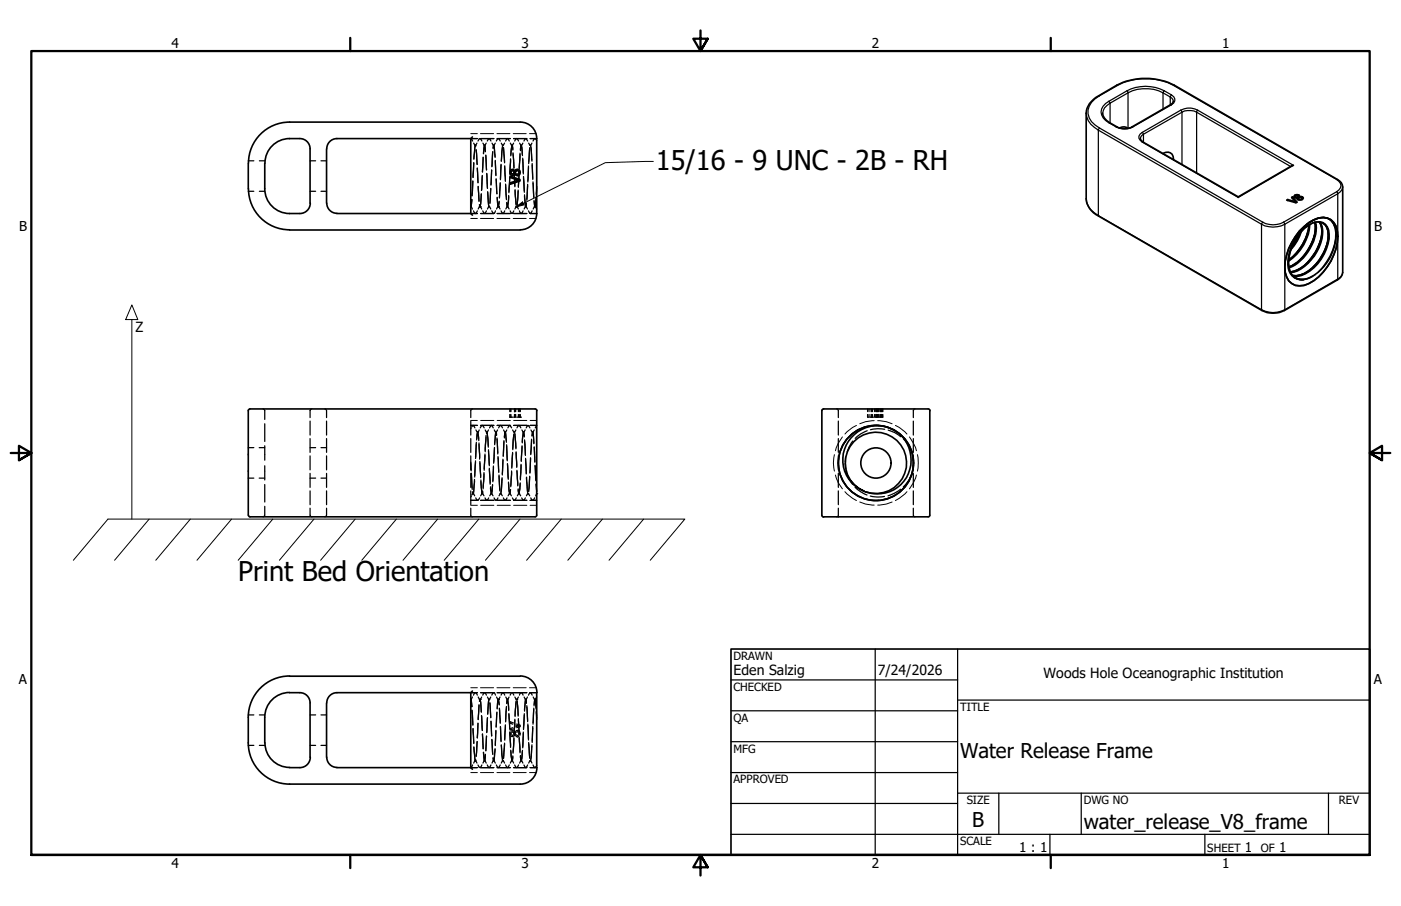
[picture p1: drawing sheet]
<svg xmlns="http://www.w3.org/2000/svg" width="432mm" height="279mm" viewBox="0 0 432 279" stroke-linecap="round" stroke-linejoin="round" font-family="sans-serif">
<defs><g id="words">
<g font-size="8.4">
<text x="202.2" y="52.3">15/16 - 9 UNC - 2B - RH</text>
<text x="73.4" y="179.1">Print Bed Orientation</text>
</g>
<g font-size="6.3">
<text x="295.9" y="233.7">Water Release Frame</text>
<text x="299.7" y="255.1">B</text>
<text x="334" y="255.7">water_release_V8_frame</text>
</g>
<g font-size="4.3">
<text x="41.8" y="102.5">Z</text>
<text x="226.1" y="208">Eden Salzig</text>
<text x="270.5" y="208.2">7/24/2026</text>
<text x="321.6" y="209.2">Woods Hole Oceanographic Institution</text>
</g>
<g font-size="4.2">
<text x="52.8" y="14.7">4</text>
<text x="160.8" y="14.7">3</text>
<text x="268.7" y="14.7">2</text>
<text x="376.7" y="14.7">1</text>
<text x="5.9" y="71.4">B</text>
<text x="423.5" y="71.4">B</text>
<text x="5.8" y="211.1">A</text>
<text x="423.4" y="211.1">A</text>
<text x="314.1" y="262.9">1 : 1</text>
<text x="383.7" y="262.8">1</text>
<text x="394.2" y="262.8">1</text>
<text x="52.8" y="267.7">4</text>
<text x="160.8" y="267.7">3</text>
<text x="268.7" y="267.7">2</text>
<text x="376.7" y="267.7">1</text>
</g>
<g font-size="3.5">
<text x="226.1" y="203.5">DRAWN</text>
<text x="226.1" y="213">CHECKED</text>
<text x="295.9" y="219.2">TITLE</text>
<text x="226.1" y="222.6">QA</text>
<text x="226.1" y="232.1">MFG</text>
<text x="226.1" y="241.6">APPROVED</text>
<text x="297.9" y="248">SIZE</text>
<text x="334" y="248">DWG NO</text>
<text x="412.7" y="247.9">REV</text>
<text x="295.9" y="260.7">SCALE</text>
<text x="372.1" y="262.8">SHEET</text>
<text x="388.6" y="262.8">OF</text>
</g>
</g></defs>
<!-- layer: Hidden (ANSI) -->
<g fill="#000">
<circle cx="145.1" cy="42.7" r=".19"/>
<circle cx="146.5" cy="44.8" r=".19"/>
<circle cx="149.4" cy="44.8" r=".19"/>
<circle cx="152.1" cy="44.8" r=".19"/>
<circle cx="155" cy="44.8" r=".19"/>
<circle cx="157.8" cy="44.8" r=".19"/>
<circle cx="160.7" cy="44.8" r=".19"/>
<circle cx="163.4" cy="44.8" r=".19"/>
<circle cx="145.1" cy="63.8" r=".19"/>
<circle cx="147.9" cy="63.8" r=".19"/>
<circle cx="148" cy="63.8" r=".19"/>
<circle cx="150.7" cy="63.8" r=".19"/>
<circle cx="153.5" cy="63.8" r=".19"/>
<circle cx="153.6" cy="63.8" r=".19"/>
<circle cx="156.4" cy="63.8" r=".19"/>
<circle cx="159.2" cy="63.8" r=".19"/>
<circle cx="159.3" cy="63.8" r=".19"/>
<circle cx="162.1" cy="63.8" r=".19"/>
<circle cx="164.8" cy="63.8" r=".19"/>
<circle cx="164.9" cy="63.8" r=".19"/>
<circle cx="150.1" cy="133.3" r=".19"/>
<circle cx="155.7" cy="133.3" r=".19"/>
<circle cx="157.2" cy="128.7" r=".19"/>
<circle cx="160.3" cy="128.7" r=".19"/>
<circle cx="161.4" cy="133.3" r=".19"/>
<circle cx="145.8" cy="152.2" r=".19"/>
<circle cx="151.4" cy="152.2" r=".19"/>
<circle cx="157.1" cy="152.2" r=".19"/>
<circle cx="162.8" cy="152.2" r=".19"/>
<circle cx="165.4" cy="152.3" r=".19"/>
<circle cx="145.1" cy="215.7" r=".19"/>
<circle cx="147.9" cy="215.7" r=".19"/>
<circle cx="148" cy="215.7" r=".19"/>
<circle cx="150.7" cy="215.7" r=".19"/>
<circle cx="153.5" cy="215.7" r=".19"/>
<circle cx="153.6" cy="215.7" r=".19"/>
<circle cx="156.4" cy="215.7" r=".19"/>
<circle cx="159.2" cy="215.7" r=".19"/>
<circle cx="159.3" cy="215.7" r=".19"/>
<circle cx="162.1" cy="215.7" r=".19"/>
<circle cx="164.8" cy="215.7" r=".19"/>
<circle cx="164.9" cy="215.7" r=".19"/>
<circle cx="145.1" cy="236.7" r=".19"/>
<circle cx="146.5" cy="234.6" r=".19"/>
<circle cx="149.4" cy="234.6" r=".19"/>
<circle cx="152.1" cy="234.6" r=".19"/>
<circle cx="155" cy="234.6" r=".19"/>
<circle cx="157.8" cy="234.6" r=".19"/>
<circle cx="158.6" cy="225.7" r=".19"/>
<circle cx="158.7" cy="226.7" r=".19"/>
<circle cx="160.7" cy="234.6" r=".19"/>
<circle cx="163.4" cy="234.6" r=".19"/>
</g>
<g fill="none" stroke="#000" stroke-width=".38">
<path d="M76.5 49.6h1.7M76.5 59h1.7M79.9 49.6h1.8M79.9 59h1.8M95.6 49.6h1.7M95.6 59h1.7M98.9 49.6h1.7M98.9 59h1.7M145.1 42.7h2M145.3 42.8l.4 .7M145.7 55.8l-.2 4.6 .2-4.5M146 50.2l-.2 4.5 .2-4.5"/>
<path d="M146 44.1l.4 .7h.2M146.6 45.1l-.2-.2-.4 4.1M146.6 45v-.2l-.2 .2-.4 4.1M146.7 46.2l.4 4.5-.4-4.5M147 44.1l-.3 .7M147.1 51.9l.2 4.5M147.1 51.8l.2 4.5M147.4 57.5l.2 4.6M147.4 57.5l.2 4.5M147.7 42.8l-.4 .7M147.8 42.7h.2M148.3 59.8l-.3 3.9-.2-.5"/>
<path d="M148.3 59.9l-.3 3.9-.2-.7M148.7 54.1l-.3 4.6M148.7 54.2l-.3 4.5M148.8 44.1l.4 .7M148.9 48.5l-.2 4.5M148.9 48.6l-.2 4.5M149.3 44.8h.1M149.6 46.8l-.3-2-.3 2.5M149.6 46.7l-.3-1.9-.3 2.6M149.7 47.9l.2 4.6M149.7 47.8l.3 4.5M149.9 44.1l-.4 .7"/>
<path d="M150 53.6l.2 4.5M150 53.5l.2 4.5M150.3 59.2l.3 3.9 .2 .7M150.3 59.1l.4 4.5M150.6 42.8l-.4 .7M150.9 42.8l.4 .7M151.3 58.1l-.4 4.5M151.3 58.2l-.3 4.5M151.5 52.4l-.2 4.6M151.6 52.5l-.3 4.6M151.6 44.1l.4 .7M151.9 46.7l-.3 4.5"/>
<path d="M151.9 46.9l-.3 4.5M152 45.6l.1-.8 .5 3.7M152 45.8l.1-1 .5 3.6M152.1 44.8h.1M152.2 42.7h-4.1l.4 .8M152.7 49.7l.1 4.5M152.7 49.5l.1 4.5M152.7 44.1l-.4 .7M152.9 55.3l.3 4.5M152.9 55.1l.3 4.6M153.2 42.7h4.1M153.4 42.8l-.4 .7"/>
<path d="M153.8 42.8l.4 .7M154.2 56.3l-.3 4.6M154.2 56.6l-.3 4.5M154.4 50.7l-.2 4.5M154.4 50.9l-.2 4.5M154.5 44.1l.3 .7M154.9 45l-.4 4.5M154.9 45.2l-.4 4.6M154.9 44.8h.2M155.2 45.7l.3 4.5M155.2 45.5l.3 4.5M155.5 51.4l.3 4.5"/>
<path d="M155.5 44.1l-.4 .7M155.6 51.1l.2 4.6M155.8 57l.3 4.6M155.8 56.8l.3 4.5M156.2 42.8l-.4 .7M156.6 42.8l.4 .7M157.1 54.6l-.3 4.5M157.1 54.9l-.3 4.5M157.3 44.1l.4 .7M157.4 49l-.2 4.5M157.4 49.2l-.2 4.6M157.7 44.8h.2"/>
<path d="M158.1 46.3l-.3-1.5-.4 3M158.1 46l-.3-1.2-.4 3.3M158.1 47.4l.3 4.5M158.1 47.1l.3 4.6M158.3 44.1l-.3 .7M158.3 42.7h4.1M158.4 53.1l.3 4.5M158.4 52.8l.3 4.5M158.7 58.7l.4 4.6M158.7 58.5l.4 4.5M159 42.8l-.4 .7M159.4 42.8l.4 .7"/>
<path d="M159.7 58.6l-.3 4.5M159.7 58.9l-.4 4.5M160 52.9l-.2 4.6M160 53.3l-.2 4.5M160.1 44.1l.4 .7M160.3 47.2l-.3 4.6M160.3 47.6l-.3 4.5M160.4 46.1l.3-1.3 .3 3.2M160.4 46.5l.3-1.7 .3 2.8M160.6 44.8h.1M161.1 49.1l.2 4.6M161.1 48.8l.2 4.5"/>
<path d="M161.2 44.1l-.4 .7M161.4 54.8l.2 4.5M161.4 54.4l.2 4.5M161.9 42.8l-.4 .7M162.2 42.8l.4 .7M162.6 56.8l-.2 4.6M162.6 57.3l-.2 4.5M162.9 51.2l-.2 4.6M162.9 51.6l-.2 4.5M162.9 44.1l.5 .7M163.3 45.5l-.4 4.5M163.3 46l-.4 4.5"/>
<path d="M163.4 42.7h2M163.4 44.8l.6 4.5M163.5 44.8h-.1M163.6 45.2l.4 4.5M164 44.1l-.4 .7M164 50.9l.2 4.5M164 50.4l.2 4.6M164.3 56.5l.2 4.5M164.3 56.1l.2 4.5M164.7 42.8l-.4 .7M165.1 42.8l.1 .3M165.4 43.2v.2"/>
<path d="M165.4 57.4l-.1 2.3M165.4 57.8l-.1 2.3M145.1 65.8h2M145.1 63.8h.1M145.2 63.8l.4 .7M145.4 61.5l-.3 2.3zM145.9 65l.4 .7M146.4 65.8h.2M147.1 65l-.4 .7M147.8 63.8l-.4 .7M147.8 63.8h.2M148.1 63.8l.4 .7"/>
<path d="M148.1 65.8h4.1M148.8 65l.4 .7M149.2 65.8h.2M149.9 65l-.4 .7M150.6 63.8l-.4 .7M150.9 63.8l.4 .7M151.6 65l.4 .7M152.1 65.8h.1M152.3 65.8h-.2M152.7 65l-.4 .7M153.2 61l.3 2.7 .4-1.7M153.2 60.8l.4 3 .3-1.6"/>
<path d="M153.2 65.8h4.1M153.4 63.8l-.4 .7M153.5 63.8h.2M153.7 63.8l.4 .7M154.4 65l.4 .7M154.9 65.8h.2M155.6 65l-.4 .7M156.3 63.8l-.4 .7M156.3 63.8h.2M156.5 63.8l.4 .7M156.8 60.3l-.4 3.5-.2-1.1M156.8 60.6l-.3 3.1-.4-1.3"/>
<path d="M157.2 65l.4 .7M157.7 65.8h.2M158.3 65.8h4.1M158.4 65l-.4 .7M159 63.8h.1M159 63.8l-.3 .7M159.1 63.8h.2M159.4 63.8h.1M159.4 63.8l.4 .7M160.1 65l.4 .7M160.5 65.8h.2M161.2 65l-.4 .7"/>
<path d="M161.7 60.5l.1 1.5a1.6 1.6 0 0 0 .3 1.7l.1-1.2M161.7 60.1l.3 3.6 .2-.8M161.9 63.8l-.4 .7M162 63.8h.1M162.2 63.8l.4 .7M162.9 65l.4 .7M163.4 65.8h2M163.4 65.8h.2M164 65l-.4 .7M164.7 63.8l-.4 .7M164.8 63.8h.2M165 63.8l.2 .3"/>
<path d="M165.2 60.8l-.4 3-.2-1.6M165.2 61.2l-.2 2.5-.4-1.9M165.3 64.3l.1 .2M76.5 138h1.7M79.9 138h1.7M81.1 126.1l.2 .1M81.5 126.4l.1 2.9M81.6 137.5v4.4M81.6 130.7v5.4M95.6 129.9v4.3M95.6 135.3v4.2M95.6 138h1.7"/>
<path d="M95.7 126.4l-.1 2.4M96.1 126.1l-.3 .1M98.9 138h1.7M100.1 126.1l.3 .1M100.5 126.4l.1 2.4M100.6 129.9v4.3M100.6 135.3v4.2M145.1 129.9v4.3M145.1 135.3v4.2M145.1 131.2h2M145.2 126.4l-.1 2.4M145.2 132l-.1 .2"/>
<path d="M145.6 126.1l-.2 .1M145.6 131.3l-.2 .3M145.7 131.3h.2M146 131.3l.4 .7M146.7 132.6l.4 .6M146.8 136.4l-.2 4.6M146.8 136.8l-.2 4.6M146.9 135.3l.4-2 .3 2.6M147.1 133.3h.2M147.2 133.3h.1M147.5 135.4l-.2-2.1-.4 2.4M147.6 137l.2 4.6"/>
<path d="M147.6 136.6l.2 4.6M147.7 132.6l-.3 .6M148.1 131.2h4.1M148.4 131.3l-.4 .7M148.5 131.3h.2M148.8 131.3l.4 .7M149.5 132.6l.4 .6M149.8 134.3l-.3 4.6M149.8 134.7l-.3 4.6M149.9 133.6l.2-.3 .4 4.2M150 133.3h.1M150.1 133.3l.4 4.6"/>
<path d="M150.6 139.1l.2 4.5M150.6 138.7l.2 4.6M150.6 132.6l-.4 .6M151.3 131.3l-.4 .7M151.4 131.3h.2M151.6 131.3l.4 .7M152.3 132.6l.4 .6M152.4 138l-.3 4.6M152.4 138.3l-.3 4.6M152.8 133.3h.2M152.8 133.3h.1M153 134.3l-.1-1-.4 3.5"/>
<path d="M153 133.9l-.1-.6-.4 3.9M153.2 135.4l.2 4.6M153.2 135.1l.2 4.5M153.2 131.2h4.1M153.4 132.6l-.4 .6M154.1 131.3l-.4 .7M154.3 131.2l-.1 .1M154.3 131.2l.1 .1M154.5 131.3l.4 .7M155.2 132.6l.4 .6M155.3 135.9l-.2 4.6M155.3 136.2l-.2 4.6"/>
<path d="M155.4 134.7l.2-1.4 .5 3.1M155.4 135.1l.4-1.8 .3 2.7M155.6 133.3h.2M156.1 137.5l.2 4.6M156.1 137.2l.2 4.6M156.2 132.6l-.4 .6M156.9 131.3l-.4 .7M157 131.3h.2M157.2 126.1v.8M157.2 127.8v.9M157.2 127.8v.9h1M157.3 131.3l.4 .7"/>
<path d="M157.5 126.1v.8M157.5 127.8v.9M158 139.5l-.3 4.6M158 139.8l-.3 4.6M158 132.6l.4 .6M158.3 131.2h4.1M158.4 133.8l-.4 4.6M158.4 134.1l-.3 4.6M158.4 133.3h.2M158.5 133.3h.1M158.6 126.1v.8M158.6 127.8v.9"/>
<path d="M158.6 133.6l.4 4.5M158.7 133.9l.3 4.5M158.7 126.1v.8M158.7 127.8v.9M158.9 126.1v.8M158.9 127.8v.9M159 132.6l-.3 .6M159.1 139.6l.2 4.5M159.1 139.3l.2 4.6M159.7 131.3l-.4 .7M159.8 126.1v.8M159.8 127.8v.9"/>
<path d="M159.8 131.3h.2M160 126.1v.8M160 127.8v.9M160.1 131.3l.4 .7M160.3 126.1v.8M160.3 127.8v.9h-1M160.3 127.8v.9M160.8 132.6l.4 .6M160.9 137.5l-.2 4.5M160.9 137.7l-.2 4.6M161.3 133.3h.1M161.6 134.7l-.3-1.4-.3 3"/>
<path d="M161.6 134.5l-.2-1.2-.4 3.3M161.7 135.9l.2 4.6M161.7 135.6l.2 4.6M161.9 132.6l-.4 .6M162.6 131.3l-.4 .7M162.6 131.3h.3M162.9 131.3l.4 .7M163.4 131.2l2 .1-.4 .7M163.6 132.6l.4 .6M163.8 135.4l-.2 4.6M163.8 135.6l-.2 4.6M164 134.3l.1-1 .4 3.5"/>
<path d="M164 134.5l.1-1.2 .5 3.4M164.2 133.3h.1M164.7 138l.1 4.6M164.7 137.8l.1 4.6M164.7 132.6l-.4 .6M257.9 126.1l.2 .1M258.3 126.4l.1 2.4M258.4 129.9v4.3M258.4 135.3v4.2M261 135.5l-1.3 2.1-.8 1.8M262.8 136l-1.7 3.4M265.4 132.1l-2.1 1.2-1.6 1.4"/>
<path d="M267.3 132.8a9.5 9.5 0 0 0-3.7 2.4M267.4 127.8v.9h.4M267.4 126.1v.8M267.8 126.1v.8M267.8 127.8v.9M268.1 128.7h.5M268.5 126.1v.8M268.5 127.8v.9M268.7 126.1v.8M268.7 127.8v.9M268.7 128.7h.5M268.9 126.1v.8"/>
<path d="M268.9 127.8v.9M269.6 126.1v.8M269.6 127.8v.9M269.9 127.8v.9h-.3M269.9 126.1v.8M270.1 127.8v.9h.5v-.9M270.1 126.1v.8M270.1 127.8v.9M270.5 126.1v.8M270.5 127.8v.9M270.6 126.1v.8M270.8 127.8v.9h.6"/>
<path d="M270.8 131.3h-2.3l-2.1 .5M270.8 126.1v.8M271.3 126.1v.8M271.3 127.8v.9M271.5 126.1v.8M271.5 127.8v.9M271.6 126.1v.8M271.6 127.8v.9M271.7 127.8v.9h.4v-.9M271.7 126.1v.8M271.9 131.4a10.2 10.2 0 0 1 4.1 1.6M272 126.1v.8"/>
<path d="M272 127.8v.9M272.1 126.1v.8M272.7 132.4a9.6 9.6 0 0 0-4.4 .1M273.7 132.7a9 9 0 0 1 3.9 2M277 133.6l1.6 1.5 1.3 1.8M278.4 135.4l1.8 2.1 .7 1.8M280.4 137.9l.1 .1a10.1 10.1 0 0 1 1 4.2M281.5 129.9v4.3M281.5 135.3v4.2M281.6 126.4l-.1 2.4M282 126.1l-.3 .1M76.5 147.4h1.7"/>
<path d="M79.9 147.4h1.7M81.3 159.3l-.2 .1M81.6 143.6v4.4M81.6 156.1l-.1 3M81.6 149.4v5.4M95.6 156.7l.1 2.4M95.6 140.6v4.3M95.6 146v4.3M95.6 151.4v4.2M95.6 147.4h1.7M95.8 159.3l.3 .1M98.9 147.4h1.7"/>
<path d="M100.4 159.3l-.3 .1M100.6 156.7l-.1 2.4M100.6 140.6v4.3M100.6 146v4.3M100.6 151.4v4.2M145.1 156.7l.1 2.4M145.1 140.6v4.3M145.1 142.9l.1 2.3M145.1 142.5l.1 2.3M145.1 146v4.3M145.1 151.4v4.2M145.1 154.3h2"/>
<path d="M145.3 146.4l.2 4.5M145.3 145.9l.2 4.6M145.3 153l-.2 .3M145.4 159.3l.2 .1M145.9 152.3l-.5 .4M145.9 152.3l.4 .6M146.2 147.8l-.2 3.7-.3 .6M146.2 148.3l-.4 3.9-.1-.6M146.6 142.1l-.3 4.6M146.6 142.6l-.3 4.5M146.6 153.5l.4 .7M147.1 154.2h.2"/>
<path d="M147.8 153.5l-.4 .7M147.9 142.7l.2 4.6M147.9 142.3l.2 4.6M148.1 154.3h4.1M148.2 148.5l.4 3.7 .2-.8M148.2 148l.5 4.2 .1-.3M148.5 152.3l-.4 .6M148.5 152.3h.2M148.8 152.3l.4 .6M149.2 145.7l-.3 4.6M149.2 146.2l-.3 4.5M149.5 140l-.3 4.6"/>
<path d="M149.5 140.5l-.3 4.5M149.5 153.5l.4 .7M149.9 154.2h.3M150.6 153.5l-.4 .7M150.8 144.8l.3 4.6M150.8 144.4l.3 4.6M151.3 152.3l-.4 .6M151.4 152.3h.1M151.6 152.3l.4 .6M151.8 149.4l-.4 2.8-.2-1.7M151.8 149.7l-.4 2.5-.2-2.1M152.1 143.7l-.2 4.6"/>
<path d="M152.1 144l-.2 4.6M152.3 153.5l.4 .7M152.8 154.2h.2M153.2 154.3h4.1M153.5 141.2l.2 4.5M153.5 140.8l.2 4.6M153.5 153.5l-.4 .7M153.8 146.9l.3 4.5M153.8 146.5l.3 4.6M154.1 152.3l-.3 .6M154.3 152.2l-.1 .1M154.3 152.2l.1 .1"/>
<path d="M154.4 152.3l.4 .6M154.7 147.3l-.3 4.6M154.7 147.6l-.4 4.6M155 141.6l-.2 4.6M155.1 141.9l-.3 4.6M155.1 153.5l.4 .7M155.6 154.2h.2M156.3 153.5l-.4 .7M156.4 143.3l.3 4.5M156.4 142.9l.3 4.6M156.7 149l.4 3.2 .3-1.3M156.7 148.7l.4 3.5 .2-.9"/>
<path d="M157 152.3l-.4 .6M157 152.3h.2M157.2 152.3l.4 .6M157.7 145.2l-.3 4.6M157.7 145.5l-.3 4.6M157.9 153.5l.4 .7M158.3 154.3h4.1M158.4 154.2h.2M159.1 153.5l-.4 .7M159.3 145.3l.3 4.6M159.3 145l.3 4.6M159.8 152.3l-.4 .6"/>
<path d="M159.8 152.3h.2M160.1 152.3l.4 .6M160.3 148.9l-.3 3.3-.3-1.2M160.3 149.2l-.3 3-.3-1.5M160.6 143.2l-.2 4.6M160.6 143.4l-.2 4.6M160.8 153.5l.6 .7M161.9 153.5l-.4 .7M162 141.6l.2 4.6M162 141.4l.2 4.6M162.2 147.3l.4 4.6M162.3 147.1l.3 4.6"/>
<path d="M162.8 152.3l-.6 .6M162.9 152.3l.4 .6M163.3 146.9l-.4 4.5M163.3 147.1l-.4 4.5M163.4 154.3h2M163.5 141.2l-.2 4.5M163.5 141.4l-.2 4.5M163.6 153.5l.4 .7M164.1 154.2h.2M164.8 153.5l-.4 .7M164.9 143.7l.3 4.6M164.9 143.5l.3 4.6"/>
<path d="M165.2 149.4l.2 2.3M165.2 149.2l.2 2.3M165.4 152.3l-.3 .6M258.1 159.3l-.2 .1M258.4 156.7l-.1 2.4M258.4 140.6v4.3M258.4 146v4.3M258.4 151.4v4.2M258.6 140.5l-.2 1.5 .2 3M258.9 146l1.1 2.5 1 1.5M260.5 142.9l.2 1.6M260.7 140.9l-.2 1.6"/>
<path d="M261 146l.6 1.6 1.2 1.8M261.7 150.8l1.2 1.1 2.5 1.5M263.5 150.2l1.7 1.4 2 1.1M266.4 153.7l1.6 .5h2.8M268.2 153a9.6 9.6 0 0 0 4.4 .1M276 152.5l-1.3 .8-2.8 .8M277.6 150.9l-1.9 1.2-2 .8M279.9 148.6l-1.5 2.1-1.4 1.2M280.9 146.3l-.8 1.8-1.7 2.1M281.2 140.4a11.3 11.3 0 0 1 0 4.8M281.5 140.6v4.3M281.5 143.3l-.4 2.5-.7 1.8"/>
<path d="M281.5 156.7l.1 2.4M281.5 146v4.3M281.5 151.4v4.2M281.7 159.3l.3 .1M145.1 215.7l.3 2.2zM145.1 213.6h2M145.2 215.6l-.1 .1M145.5 219l.2 4.6-.2-4.5M145.6 214.9l-.4 .7M146.3 213.7l-.4 .7M146.7 213.7l.4 .7M147.4 214.9l.4 .7"/>
<path d="M147.6 217.4l-.2 4.5M147.8 216.2l.2-.5 .3 3.9M147.8 216.3l.2-.6 .3 3.8M147.8 215.6l.1 .1M148 215.6v.1M148.1 213.6h4.2M148.5 214.9l-.4 .7M149.2 213.7l-.4 .7M149.5 213.7l.4 .7M150.2 214.9l.4 .7M150.7 215.8l-.4 4.5M150.7 215.6v.1"/>
<path d="M150.7 215.7l-.4 4.5M150.8 215.6l-.1 .1M150.9 216.8l.4 4.6M151 216.7l.3 4.5M151.3 214.9l-.4 .7M152 213.7l-.4 .7M152.3 213.7l.4 .7M153 214.9l.4 .7M153.2 219.6l-.3 4.5M153.2 219.8l-.3 4.5M153.2 213.6h4.1M153.5 215.6v.1"/>
<path d="M153.7 215.6l-.1 .1M153.9 217.4l-.3-1.7-.4 2.7M153.9 217.2l-.3-1.5-.4 2.9M153.9 218.6l.3 4.5M153.9 218.4l.3 4.5M154.1 214.9l-.4 .7M154.8 213.7l-.4 .7M155.2 213.7l.4 .7M155.9 214.9l.4 .7M156.1 217.9l-.3 4.5M156.1 218.1l-.3 4.5M156.1 217l.4-1.3 .3 3.2"/>
<path d="M156.2 216.7l.2-1 .4 3.4M156.9 214.9l-.3 .7h-.3M157.6 213.7l-.4 .7M157.7 213.6h.2M158 213.7l.4 .7M158.3 213.6h4.1M158.7 214.9l.4 .7M159.1 216.2l-.4 4.5M159.1 216.5l-.4 4.5M159.1 215.6l.1 .1M159.3 216l.4 4.5M159.3 215.6v.1"/>
<path d="M159.4 216.3l.3 4.6M159.8 214.9l-.4 .7M160.5 213.7l-.4 .7M160.8 213.7l.4 .7M161.5 214.9l.4 .7h.2M162.2 216.9l-.1-1.2a1.6 1.6 0 0 0-.3 1.7l-.1 1.5M162.2 216.5l-.1-.8-.4 3.6M162.4 218.1l.2 4.5M162.4 217.6l.2 4.6M162.6 214.9l-.4 .7M163.3 213.7l-.4 .7M163.4 213.6h2"/>
<path d="M163.6 213.7l.4 .7M164.3 214.9l.4 .7M164.5 218.4l-.2 4.5M164.5 218.8l-.2 4.5M164.6 217.2l.2-1.5 .4 2.9M164.6 217.7l.2-2 .4 2.5M164.8 215.6v.1M165 215.6l-.1 .1M165.2 215.3l-.2 .3M165.3 219.7l.1 2.3M165.3 219.3l.1 2.3M165.4 214.9l-.1 .2"/>
<path d="M76.5 220.5h1.7M76.5 229.9h1.7M79.9 220.5h1.8M79.9 229.9h1.8M95.6 220.5h1.7M95.6 229.9h1.7M98.9 220.5h1.7M98.9 229.9h1.7M145.2 236.7h1.9M145.7 235.9l-.4 .7M145.8 224.7l.2 4.5-.2-4.5M146.6 234.3l-.2 .3-.4-4.2 .6 4.2v-.2"/>
<path d="M146.6 234.6l-.3 .1-.3 .6M146.7 234.6l.3 .7M147.1 228.7l-.4 4.5zM147.3 223l-.2 4.5M147.3 223.1l-.2 4.5M147.3 235.9l.4 .7M147.8 236.7h.2M148.1 236.7h4.1M148.4 220.8l.3 4.5M148.4 220.7l.3 4.5M148.5 235.9l-.4 .7M148.7 226.4l.2 4.5"/>
<path d="M148.7 226.3l.2 4.6M149 232.1l.3 2.5 .3-2M149 232l.3 2.6a1.6 1.6 0 0 0 .3-1.7v-.2M149.2 234.6l-.4 .7M149.3 234.6h.1M149.5 234.6l.4 .7M149.9 226.9l-.2 4.6M150 227.1l-.3 4.5M150.2 235.9l.4 .7M150.2 221.3l-.2 4.5M150.2 221.4l-.2 4.5M150.6 236.7h.3"/>
<path d="M151.3 222.5l.2 4.5M151.3 222.4l.3 4.5M151.3 235.9l-.4 .7M151.6 228.2l.3 4.5M151.6 228l.3 4.5M152 234.6l-.4 .7M152.1 234.6h.1M152.3 234.6l.4 .7M152.6 230.9l-.5 3.7-.1-.8M152.6 231.1l-.5 3.5-.1-.9M152.8 225.2l-.1 4.6M152.8 225.4l-.1 4.5"/>
<path d="M153 235.9l.4 .7M153.2 236.7h4.1M153.5 236.7h.2M154.2 235.9l-.4 .7M154.2 224.2l.2 4.5M154.2 224l.2 4.5M154.5 229.9l.4 4.5M154.5 229.7l.4 4.5M154.8 234.6l-.3 .7M154.9 234.6h.2M155.1 234.6l.4 .7M155.5 229.2l-.3 4.5"/>
<path d="M155.5 229.4l-.3 4.5M155.8 223.5l-.3 4.5M155.8 223.8l-.2 4.5M155.8 235.9l.4 .7M156.3 236.7h.2M156.8 220.3l.3 4.5M156.8 220l.3 4.5M157 235.9l-.4 .7M157.2 225.9l.2 4.6M157.2 225.7l.2 4.5M157.2 225.8v.9M157.2 222.8v-.2l1 .3"/>
<path d="M157.2 222.9l.9 .4M157.4 231.6l.4 3 .3-1.5M157.4 231.3l.4 3.3 .3-1.2M157.5 227l.7 .1M157.5 226v.5M157.7 234.6l-.4 .7M157.7 226.7l.5 .1M157.7 225.8h.4M157.7 234.6h.2M158 234.6l.3 .7M158.1 224.4l-.9 .5M158.2 225.4l-.7 .1"/>
<path d="M158.2 224.8l-1 .2M158.2 225.9l.2 .3M158.3 236.7h4.1M158.4 227.5l-.3 4.5M158.4 227.8l-.3 4.5M158.5 226.9l.2-.2 .2 .2M158.5 226.3l-.1 .3M158.6 235.9l.4 .7M158.7 221.8l-.3 4.5M158.7 222.1l-.3 4.5M158.9 225.5l-.3 .2-.2-.1M158.9 226.3l.2 .3"/>
<path d="M158.9 225.8l-.1 .4M158.9 223.6l.9 .2-.9 .4M159.1 225.3h.6M159.1 236.7h.2M159.2 225.7h.5M159.3 223.3l1 .5M159.3 226.8h.5M159.8 222l.2 4.6v-.3M159.8 221.6l.2 4.6M159.8 235.9l-.4 .7M159.9 227.1h-.8M159.9 225.4l.3 .3"/>
<path d="M160 225.9v.4M160 227.6l.3 4.6M160 227.3l.3 4.5M160.3 223.9v.2l-1 .3M160.3 226l-.1 .8M160.5 234.6l-.4 .7M160.6 234.6h.1M160.8 234.6l.4 .7M161 231.8l-.3 2.8-.3-1.6M161 231.4l-.3 3.2-.3-1.3M161.3 225.7l-.2 4.6M161.3 226.1l-.2 4.5"/>
<path d="M161.5 235.9l.4 .7M161.6 220.1l-.2 4.5M161.6 220.5l-.2 4.5M161.9 236.7h.3M162.6 235.9l-.4 .7M162.7 223.7l.2 4.5M162.7 223.3l.2 4.5M162.9 229.4l.4 4.5M162.9 229l.4 4.5M163.4 236.7h2M163.5 234.6l-.2 .1-.4 .6M163.6 234.6l.4 .7"/>
<path d="M164 229.7l-.4 4.6M164 230.1l-.6 4.5M164.2 224l-.2 4.6M164.2 224.5l-.2 4.5M164.3 235.9l.4 .7M164.8 236.7h.2M165.2 236.3l-.1 .3M165.4 236v.2"/>
</g>
<!-- layer: Hidden Narrow (ANSI) -->
<g fill="none" stroke="#000" stroke-width=".31">
<path d="M145.1 41.2h2M148.1 41.2h4M153.2 41.2h4M158.2 41.2h4M163.2 41.2h2M145.1 67.4h2M148.1 67.4h4M153.2 67.4h4M158.2 67.4h4M163.2 67.4h2M145.1 129.7h2M148.1 129.7h4.1"/>
<path d="M153.2 129.7h4.1M158.3 129.7h4.1M163.4 129.7h2M259.7 134.7a10.6 10.6 0 0 0-2.2 4.3M264 131.2l-1.2 .6-2.4 2.1M269.4 129.7l-2.6 .3-1.8 .7M270.5 129.7l2.7 .3 1.8 .7M276 131.2l1.2 .6 2.3 2.1M280.3 134.7l1.2 2 .9 2.3M145.1 155.8h2M148.1 155.8h4.1M153.2 155.8h4.1"/>
<path d="M158.3 155.8h4.1M163.4 155.8h2M257.2 140.2a10.3 10.3 0 0 0 0 5.1M257.5 146.5a9.6 9.6 0 0 0 2.2 4.2M260.4 151.6l2.4 2.1 1.2 .7M265 154.8l1.8 .6 2.6 .4M275 154.8l-1.8 .6-2.7 .4M279.5 151.6l-2.3 2.1-1.2 .7M282.4 146.5a11.8 11.8 0 0 1-2.1 4.2M282.8 140.2a12.8 12.8 0 0 1 0 5.1M145.1 212.1h2M148.1 212.1h4"/>
<path d="M153.2 212.1h4M158.2 212.1h4M163.2 212.1h2M145.1 238.3h2M148.1 238.3h4M153.2 238.3h4M158.2 238.3h4M163.2 238.3h2"/>
</g>
<!-- layer: Visible (ANSI) -->
<g fill="none" stroke="#000" stroke-width=".51">
<path d="M337 30.7l7.2-4.4a19.9 19.9 0 0 1 17.7 0l50.3 29.1a2.64 2.64 0 0 1 1.6 2.3v26.3a2.86 2.86 0 0 1-1.6 2.3l-16.3 9.5a7.7 7.7 0 0 1-7 0l-50.3-29.1a6.4 6.4 0 0 1-3.8-5.4v-26.4a6.1 6.1 0 0 1 2.2-4.2zM345.1 39.4a2.13 2.13 0 0 1 2.5 .2M361.6 31.2l-.2 .6-.6 .5-11.9 6.8a5.1 5.1 0 0 1-4.7 0 7.4 7.4 0 0 1-4.2-3.4l-.1-.8M76.5 50.4v7.8M76.6 58.2a12.7 12.7 0 0 0 12.6 12.7M81.6 58.2a7.7 7.7 0 0 0 7.6 7.6h3.2a3.2 3.2 0 0 0 3.2-3.2M81.6 50.4v7.8M92.4 42.7a11 11 0 0 0-7.3 1.3 7.6 7.6 0 0 0-3.4 6.3M92.4 42.7a3.1 3.1 0 0 1 3.2 3.2M95.6 45.9v16.8M100.6 45.9v16.8M103.8 42.7h41.3"/>
<path d="M103.9 42.7a3.1 3.1 0 0 0-3.2 3.2M145.6 42.2l-.5 .5v23.1l.5 .6M157.2 54.3l3.1 1.1v.4l-3.1 1v-.4l2.6-.8-2.6-.9zM157.4 52.5a.83 .83 0 0 1 1.3 .2 .93 .93 0 0 1 1.3-.3 .93 .93 0 0 1 .3 1.3 .93 .93 0 0 1-1.3 .3l-.4-.3a.86 .86 0 0 1-1.2 .1 .86 .86 0 0 1 0-1.3zM157.6 52.8l.7-.1 .3 .3-.4 .6-.6-.1zM159.2 52.6l.7 .2v.8l-.5 .1-.7-.3zM165.4 42.7a5 5 0 0 0-5.1-5h-71.1a12.7 12.7 0 0 0-12.6 12.6M165.4 42.7v23.1M351.5 42.7l.2 .5 .6 .6 29.3 16.9 17.1-9.7M358.4 47.3a2.04 2.04 0 0 1 2.3-.2 2.04 2.04 0 0 1 1 2.1M89.2 70.9h71.1M100.7 62.6a3.1 3.1 0 0 0 3.2 3.2"/>
<path d="M103.8 65.8h41.3M165.4 65.8a5 5 0 0 1-5 5.1M381.6 60.7v.2M396.9 61.8v-.3l2.4 .7v.3M398.3 61.2v-.5l1.5 1.7-.3 .1-2.9-.8 .3-.2M398.3 60.7l-.2 .2 1.2 1.3M399.2 60.6v.4M399.8 61v.4M400 61a.92 .92 0 0 1 1.3 .2l-.6 .3-.4-.2zM400 61v.6M400.2 60.6v.3v-.2l-.7 .1-.3-.3 .1-.2h.7l.2 .4M400.5 60.6a.84 .84 0 0 0-.9-.6 .84 .84 0 0 0-.8 .8l1 .2"/>
<path d="M400.5 60.6v.2zM400.5 60.6a.89 .89 0 0 1 1.2 .5 1.01 1.01 0 0 1-1 .6 1.01 1.01 0 0 1-.9-.7M400.5 71.2a11.3 11.3 0 0 1 7.3-4.1 4.3 4.3 0 0 1 4.4 4.1 16.8 16.8 0 0 1-10.2 16.8 4.6 4.6 0 0 1-5.9-4 17 17 0 0 1 4.4-12.8zM400.6 72.1l-2.5 4.1M400.7 71.8a15.2 15.2 0 0 1-2.7 4.7M400.7 71.8a15.8 15.8 0 0 1-2.7 4.7M401.3 61.2v.3M403.4 69.4a15.3 15.3 0 0 1-6.2 10.7M403.5 69.3a14.7 14.7 0 0 1-6.3 11M405.2 68.6a14 14 0 0 1-7.1 13.4l-.8 .4a14 14 0 0 0 8.1-13.1l-.1-.7a12.9 12.9 0 0 1-4.6 11.5l-1.7 1.4-1.7 .9M406.7 68.5a7.8 7.8 0 0 1-.4 7.7 13.3 13.3 0 0 1-7.5 7.5l-1.1 .2a13.4 13.4 0 0 0 9.5-10.4 6.8 6.8 0 0 0-.5-5zM407.7 68.8a4.1 4.1 0 0 1 1.7 3.8 13.9 13.9 0 0 1-8.7 12.2l-1.2 .3-1.1-.1"/>
<path d="M407.9 68.8a4.8 4.8 0 0 1 1.4 5.2 14.2 14.2 0 0 1-8.6 10.8l-2.3 .2M398.4 85a8.5 8.5 0 0 0 7.4-3.7 12 12 0 0 0 3.2-11.2 3.6 3.6 0 0 0-5.6-.6 14.5 14.5 0 0 0-6.1 13.2 3.9 3.9 0 0 0 4.3 3.5M399.3 85.7a5.5 5.5 0 0 0 6-1 15.2 15.2 0 0 0 6.3-14.2 4 4 0 0 0-5.7-3.1 15.7 15.7 0 0 0-8.8 15.3 4.1 4.1 0 0 0 4.5 3.5M402 86.2h-.4M404.6 85.2a5.6 5.6 0 0 1-5.2 .6M76.5 126.6v32.3M164.9 126.1h-87.9l-.5 .6M164.9 126.1l.6 .6M165.4 126.6v32.3l-.5 .5M253.3 126.6v32.3l.3 .5h.2h32.3l.4-.3 .1-32.5M253.3 126.7l.5-.6h32.3l.3 .1 .2 .5M262.3 135a10.5 10.5 0 0 1 18.2 4.1 10.5 10.5 0 0 1-13.7 12.6 9.5 9.5 0 0 0 12.6-9.8 9.5 9.5 0 0 0-14.3-7.2 9.5 9.5 0 0 0-.3 16l1.6 .8a10.4 10.4 0 0 1-4.1-16.5z"/>
<path d="M76.6 158.9l.4 .5h87.9M266.4 151.6l.4 .1M92.4 213.6a10.6 10.6 0 0 0-7.3 1.2 7.6 7.6 0 0 0-3.5 6.4v7.9M92.4 213.6a3.1 3.1 0 0 1 3.2 3.2M95.6 216.8v16.8M100.6 216.8v16.8M103.9 213.6a3.1 3.1 0 0 0-3.2 3.2M145.1 213.6v23.1M145.6 213.1l-.5 .5h-41.3M165.4 213.6v23.1M165.5 213.6a5.1 5.1 0 0 0-5.1-5.1h-71.2a12.6 12.6 0 0 0-12.7 12.7v7.9a12.7 12.7 0 0 0 12.7 12.7h71.1a5.1 5.1 0 0 0 5.2-5.1M81.7 229.1a7.6 7.6 0 0 0 7.5 7.6"/>
<path d="M95.6 233.5a3.2 3.2 0 0 1-3.2 3.2h-3.2M100.7 233.5a3.1 3.1 0 0 0 3.2 3.2M103.8 236.7h41.3l.5 .5"/>
<circle cx="270" cy="142.8" r="11.6"/>
<circle cx="270" cy="142.8" r="4.7"/>
</g>
<g fill="#000">
<circle cx="158.6" cy="53.7" r=".25"/>
<circle cx="158.7" cy="52.7" r=".25"/>
</g>
<!-- layer: Visible Narrow (ANSI) -->
<g fill="none" stroke="#000" stroke-width=".38">
<path d="M334.8 34.9a6.2 6.2 0 0 0 3.7 5.2M338.6 29.5h.3M338.9 29.5a5.3 5.3 0 0 0-3.2 6.9l.7 1.1 2.5 2M338.9 39.5l-.4 .6M338.9 39.5l50.3 29M341.8 31.2a3.5 3.5 0 0 0-2.5 3.3 3.5 3.5 0 0 0 2.5 3.3M341.8 31.2l.3 .6M341.8 37.8l2.2 1.3M341.8 37.8h.2M342.1 31.8a3.8 3.8 0 0 0-2.2 3.1M342.1 31.8l5.6-3.2v11M342.1 31.8v6.1"/>
<path d="M344 39.1a5.4 5.4 0 0 0 5.2 0M344 39.1h.2M344.2 26.3l.2 .1M344.4 26.4a19.1 19.1 0 0 1 17.3 0M344.4 26.4l-5.5 3.1M347.3 28a12.5 12.5 0 0 1 11.5 0M347.3 28l.4 .6a11.9 11.9 0 0 1 10.8 0M347.3 28l-5.5 3.2M348.9 39.1h.3M358.5 28.6l2.2 1.3M358.5 28.6v5.1M358.8 28l-.3 .6"/>
<path d="M358.8 28l2.3 1.3M360.7 29.9l.5 .4 .4 .9M360.7 29.9v2.4M360.8 32.3h.3M361.1 29.3a1.63 1.63 0 0 1 1 1.5 1.63 1.63 0 0 1-1 1.5M361.1 29.3l-.4 .6M361.1 32.3l-11.9 6.8M361.7 26.4l50.3 29M361.9 26.3l-.2 .1M363.9 34a5.4 5.4 0 0 1 5.2 0M363.9 34l.4 .6M363.9 34l-11.9 6.8"/>
<path d="M364.3 34.6l-11.9 6.8v2.5M364.3 34.6v16.1M369.1 34l29.6 17-17.1 9.9-29.6-17.1M369.1 34l-.3 .6a5.1 5.1 0 0 0-4.5 0M338.5 40.1l50.3 29.1M338.5 40.1v26.4M352 40.8a1.58 1.58 0 0 0-1 1.5 1.58 1.58 0 0 0 1 1.5M352 40.8l.4 .6-.8 .8-.1 .5M352 43.8h.3M397.8 51.4l-29-16.8v18.7M412 55.4a1.98 1.98 0 0 1 1.3 1.8 1.98 1.98 0 0 1-1.3 1.9M412 59.1l.3 .7"/>
<path d="M412 59.1l-16.4 9.4M412 55.4h.2M412.3 59.8v26.2l.8-.5 .5-.7 .2-.8M412.3 59.8l-16.3 9.4M413.8 57.7l-.2 .7-1.3 1.4M334.8 61.3a6.2 6.2 0 0 0 3.7 5.2M338.5 66.5l.1 .2M338.5 66.5l50.3 29M388.8 69.2a7.7 7.7 0 0 0 7.2 0M388.8 69.2v26.3M389.2 68.5a6.6 6.6 0 0 0 6.4 0M389.2 68.5l-.4 .7"/>
<path d="M395.6 68.5l.4 .7M396 69.2v26.3M399.1 60.2v.8M399.3 60.7v.3M399.8 60.8v.2M400.3 72.3l-2 3.6M400.3 60.1v.8M400.3 61.3v.4M401.1 61.4v.2M401.2 71.2a15.2 15.2 0 0 1-3.4 6M401.4 60.7v.8M402.8 69.2a7 7 0 0 1 6.6-1.8 5.6 5.6 0 0 1 2.2 6.1 18.2 18.2 0 0 1-5.3 10.4"/>
<path d="M403.1 71.4a18.5 18.5 0 0 1-4.4 7.5M403.7 69.2a14.7 14.7 0 0 1-6.5 11.4M405.1 72.5a19.6 19.6 0 0 1-4.4 7.6M405.5 68.5a13.6 13.6 0 0 1-5.5 12.7l-2.7 1.5M407 68.5a9.8 9.8 0 0 1-1.1 9.2 12 12 0 0 1-8.1 6.4M407.1 73.7a18.5 18.5 0 0 1-4.4 7.5M409.1 74.8a19.6 19.6 0 0 1-4.4 7.6M388.8 95.5a7.7 7.7 0 0 0 7.2 0M388.8 95.5l.1 .3M396 95.5l-.1 .3M398.7 85.2a9.1 9.1 0 0 0 7.5-3.9 13.7 13.7 0 0 0 3.4-10.3 3.3 3.3 0 0 0-5.1-2.2 14.5 14.5 0 0 0-7.2 13.6l.3 1.3 1.3 1.9M412.2 86.3l.1-.3-16.3 9.5"/>
</g>
<!-- layer: Border (ANSI) -->
<path d="M107.9 11.7v4M215.9 9.4v6.3l-2.2-3.8h4.4l-2.2 3.8 2.2-3.8M323.8 11.7v4M3.3 139.7h6.4l-3.9-2.2v4.4l3.9-2.2-3.9 2.2M428.5 139.7h-6.4l3.9-2.2v4.4l-3.9-2.2 3.9 2.2M9.7 263.7v-248h412.4v248h-412.4h412.4M107.9 263.7v4M218.1 267.5l-2.2-3.8 2.2 3.8h-4.4l2.2-3.8v6.3M323.8 263.7v4" fill="none" stroke="#000" stroke-width=".7"/>
<!-- layer: Title (ANSI) -->
<g fill="none" stroke="#000" stroke-width=".38">
<path d="M225.3 209.7h69.8M225.3 219.2h69.8M269.7 200.2v63.5M295.1 215.9h127M295.1 200.2v63.5M225.3 228.7h69.8M225.3 238.3h69.8M225.3 257.3h196.8M225.3 247.8h69.8M295.1 244.6h127M307.8 244.6v12.7M323.6 257.3v6.4"/>
<path d="M333.2 244.6v12.7M371.3 257.3v6.4M409.4 244.6v12.7"/>
</g>
<path d="M225.3 200.2h196.8v63.5h-196.8z" fill="none" stroke="#000" stroke-width=".51"/>
<!-- layer: Symbol (ANSI) -->
<path d="M201.4 49.8l-14.8 .4-27.6 13.6M159 63.8l2-1.5 .5 .9z" fill="none" stroke="#000" stroke-width=".31"/>
<path d="M159 63.8l2-1.5 .5 .9z" fill="#000"/>
<!-- layer: Sketch Geometry (ANSI) -->
<g fill="none" stroke="#000" stroke-width=".31">
<path d="M40.6 94l1.9 4.6h-3.8zM40.6 98.6v61.5M22.6 172.8l10.7-12.7h177.8l-10.7 12.7M46 160.1l-10.7 12.7M58.7 160.1l-10.7 12.7M71.4 160.1l-10.7 12.7M84.1 160.1l-10.7 12.7M96.8 160.1l-10.7 12.7M109.5 160.1l-10.7 12.7M122.2 160.1l-10.7 12.7M134.9 160.1l-10.7 12.7M147.6 160.1l-10.7 12.7"/>
<path d="M160.3 160.1l-10.7 12.7M173 160.1l-10.7 12.7M185.7 160.1l-10.7 12.7M198.4 160.1l-10.7 12.7"/>
</g>
<use href="#words"/>
</svg>
